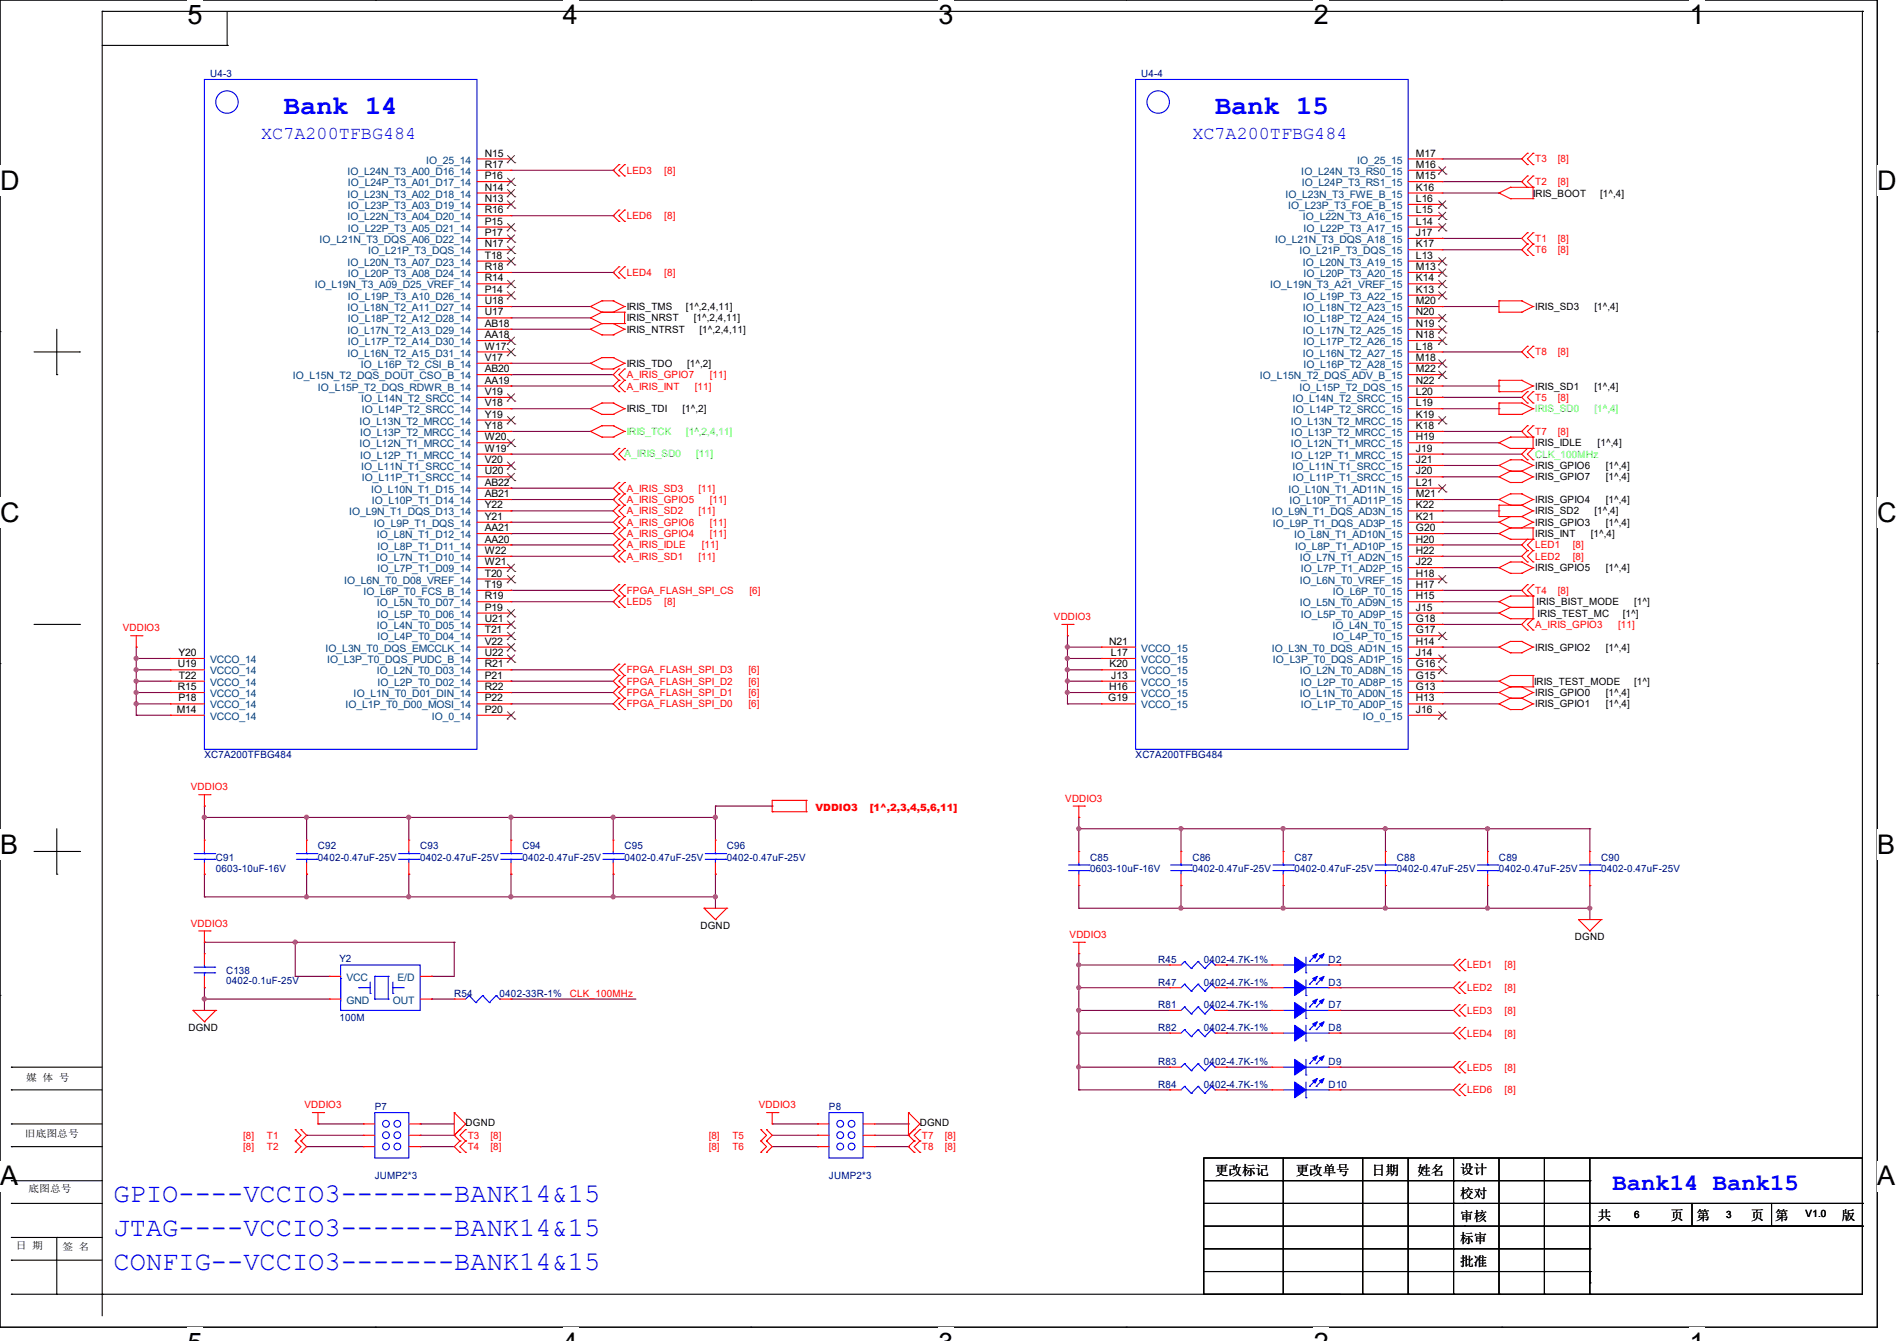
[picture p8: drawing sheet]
<svg xmlns="http://www.w3.org/2000/svg" width="297mm" height="210mm" viewBox="0 0 297 210" stroke-linecap="round" stroke-linejoin="round" font-family="sans-serif">
<defs><g id="words">
<g font-size="4.2">
<text x="29.4" y="3.8">5</text>
<text x="88.1" y="3.8">4</text>
<text x="146.9" y="3.8">3</text>
<text x="205.7" y="3.8">2</text>
<text x="264.5" y="3.8">1</text>
<text x="0" y="29.8">D</text>
<text x="293.9" y="29.8">D</text>
<text x="0" y="81.7">C</text>
<text x="293.9" y="81.7">C</text>
<text x="0" y="133.7">B</text>
<text x="293.9" y="133.7">B</text>
<text x="0" y="185.6">A</text>
<text x="293.9" y="185.6">A</text>
</g>
<g font-size="4.2" fill="#00f">
<text x="44.4" y="17.8">Bank 14</text>
<text x="190.2" y="17.8">Bank 15</text>
<text x="17.8" y="188.3">GPIO----VCCIO3-------BANK14&amp;15</text>
<text x="17.8" y="193.6">JTAG----VCCIO3-------BANK14&amp;15</text>
<text x="17.8" y="199">CONFIG--VCCIO3-------BANK14&amp;15</text>
</g>
<text font-size="3.7" fill="#00f" x="252.5" y="186.3">Bank14 Bank15</text>
<g font-size="2.8" fill="#00f">
<text x="40.9" y="21.8">XC7A200TFBG484</text>
<text x="186.7" y="21.8">XC7A200TFBG484</text>
</g>
<g font-size="2.1">
<text x="190.2" y="184.1">更改标记</text>
<text x="202.9" y="184.1">更改单号</text>
<text x="214.8" y="184.1">日期</text>
<text x="221.9" y="184.1">姓名</text>
<text x="228.6" y="183.9">设计</text>
<text x="228.6" y="187.6">校对</text>
<text x="228.6" y="191.2">审核</text>
<text x="250.1" y="191">共</text>
<text x="261.5" y="191">页</text>
<text x="265.6" y="191">第</text>
<text x="274.2" y="191">页</text>
<text x="277.9" y="191">第</text>
<text x="288.4" y="191">版</text>
<text x="228.6" y="194.7">标审</text>
<text x="228.6" y="198.3">批准</text>
</g>
<g font-size="1.6" fill="#000080">
<text x="32.9" y="12.1">U4-3</text>
<text x="178.7" y="12.1">U4-4</text>
<text x="32" y="118.8">XC7A200TFBG484</text>
<text x="177.8" y="118.8">XC7A200TFBG484</text>
<text x="33.8" y="134.8">C91</text>
<text x="33.8" y="136.6">0603-10uF-16V</text>
<text x="49.8" y="133">C92</text>
<text x="49.8" y="134.8">0402-0.47uF-25V</text>
<text x="65.8" y="133">C93</text>
<text x="65.8" y="134.8">0402-0.47uF-25V</text>
<text x="81.8" y="133">C94</text>
<text x="81.8" y="134.8">0402-0.47uF-25V</text>
<text x="97.8" y="133">C95</text>
<text x="97.8" y="134.8">0402-0.47uF-25V</text>
<text x="113.8" y="133">C96</text>
<text x="113.8" y="134.8">0402-0.47uF-25V</text>
<text x="170.7" y="134.8">C85</text>
<text x="170.7" y="136.6">0603-10uF-16V</text>
<text x="186.7" y="134.8">C86</text>
<text x="186.7" y="136.6">0402-0.47uF-25V</text>
<text x="202.7" y="134.8">C87</text>
<text x="202.7" y="136.6">0402-0.47uF-25V</text>
<text x="218.7" y="134.8">C88</text>
<text x="218.7" y="136.6">0402-0.47uF-25V</text>
<text x="234.7" y="134.8">C89</text>
<text x="234.7" y="136.6">0402-0.47uF-25V</text>
<text x="250.7" y="134.8">C90</text>
<text x="250.7" y="136.6">0402-0.47uF-25V</text>
<text x="35.4" y="152.6">C138</text>
<text x="35.4" y="154.2">0402-0.1uF-25V</text>
<text x="53.2" y="150.6">Y2</text>
<text x="181.4" y="154.3">R47</text>
<text x="181.4" y="150.8">R45</text>
<text x="188.5" y="154.3">0402-4.7K-1%</text>
<text x="188.5" y="150.8">0402-4.7K-1%</text>
<text x="208" y="150.8">D2</text>
<text x="208" y="154.3">D3</text>
<text x="53.2" y="159.8">100M</text>
<text x="71.1" y="156.1">R54</text>
<text x="78.2" y="156.1">0402-33R-1%</text>
<text x="181.4" y="161.5">R82</text>
<text x="181.4" y="157.9">R81</text>
<text x="188.5" y="161.5">0402-4.7K-1%</text>
<text x="188.5" y="157.9">0402-4.7K-1%</text>
<text x="208" y="161.5">D8</text>
<text x="208" y="157.9">D7</text>
<text x="181.4" y="166.8">R83</text>
<text x="188.5" y="166.8">0402-4.7K-1%</text>
<text x="208" y="166.8">D9</text>
<text x="58.7" y="173.9">P7</text>
<text x="129.8" y="173.9">P8</text>
<text x="181.4" y="170.3">R84</text>
<text x="188.5" y="170.3">0402-4.7K-1%</text>
<text x="208" y="170.3">D10</text>
<text x="58.7" y="184.6">JUMP2*3</text>
<text x="129.8" y="184.6">JUMP2*3</text>
</g>
<g font-size="1.6" fill="#004080">
<text x="54.4" y="27.4">IO_L24N_T3_A00_D16_14</text>
<text x="54.5" y="29.2">IO_L24P_T3_A01_D17_14</text>
<text x="66.7" y="25.6">IO_25_14</text>
<text x="203.7" y="27.4">IO_L24N_T3_RS0_15</text>
<text x="203.8" y="29.2">IO_L24P_T3_RS1_15</text>
<text x="212.5" y="25.6">IO_25_15</text>
<text x="54.4" y="34.5">IO_L22N_T3_A04_D20_14</text>
<text x="54.4" y="30.9">IO_L23N_T3_A02_D18_14</text>
<text x="54.5" y="32.7">IO_L23P_T3_A03_D19_14</text>
<text x="201.2" y="30.9">IO_L23N_T3_FWE_B_15</text>
<text x="201.7" y="32.7">IO_L23P_T3_FOE_B_15</text>
<text x="204" y="34.5">IO_L22N_T3_A16_15</text>
<text x="50" y="38.1">IO_L21N_T3_DQS_A06_D22_14</text>
<text x="54.4" y="41.6">IO_L20N_T3_A07_D23_14</text>
<text x="54.5" y="36.3">IO_L22P_T3_A05_D21_14</text>
<text x="57.7" y="39.8">IO_L21P_T3_DQS_14</text>
<text x="199.6" y="38.1">IO_L21N_T3_DQS_A18_15</text>
<text x="203.5" y="39.8">IO_L21P_T3_DQS_15</text>
<text x="204" y="41.6">IO_L20N_T3_A19_15</text>
<text x="204.1" y="36.3">IO_L22P_T3_A17_15</text>
<text x="49.3" y="45.2">IO_L19N_T3_A09_D25_VREF_14</text>
<text x="54.5" y="46.9">IO_L19P_T3_A10_D26_14</text>
<text x="54.5" y="43.4">IO_L20P_T3_A08_D24_14</text>
<text x="198.9" y="45.2">IO_L19N_T3_A21_VREF_15</text>
<text x="204.1" y="46.9">IO_L19P_T3_A22_15</text>
<text x="204.1" y="43.4">IO_L20P_T3_A20_15</text>
<text x="54.4" y="52.3">IO_L17N_T2_A13_D29_14</text>
<text x="54.4" y="48.7">IO_L18N_T2_A11_D27_14</text>
<text x="54.5" y="50.5">IO_L18P_T2_A12_D28_14</text>
<text x="204" y="52.3">IO_L17N_T2_A25_15</text>
<text x="204" y="48.7">IO_L18N_T2_A23_15</text>
<text x="204.1" y="50.5">IO_L18P_T2_A24_15</text>
<text x="45.8" y="59.4">IO_L15N_T2_DQS_DOUT_CSO_B_14</text>
<text x="54.4" y="55.8">IO_L16N_T2_A15_D31_14</text>
<text x="54.5" y="54.1">IO_L17P_T2_A14_D30_14</text>
<text x="56.5" y="57.6">IO_L16P_T2_CSI_B_14</text>
<text x="197.3" y="59.4">IO_L15N_T2_DQS_ADV_B_15</text>
<text x="204" y="55.8">IO_L16N_T2_A27_15</text>
<text x="204.1" y="57.6">IO_L16P_T2_A28_15</text>
<text x="204.1" y="54.1">IO_L17P_T2_A26_15</text>
<text x="49.8" y="61.2">IO_L15P_T2_DQS_RDWR_B_14</text>
<text x="56.6" y="63">IO_L14N_T2_SRCC_14</text>
<text x="56.6" y="64.7">IO_L14P_T2_SRCC_14</text>
<text x="202.4" y="63">IO_L14N_T2_SRCC_15</text>
<text x="202.4" y="64.7">IO_L14P_T2_SRCC_15</text>
<text x="203.5" y="61.2">IO_L15P_T2_DQS_15</text>
<text x="56.3" y="70.1">IO_L12N_T1_MRCC_14</text>
<text x="56.3" y="66.5">IO_L13N_T2_MRCC_14</text>
<text x="56.4" y="71.8">IO_L12P_T1_MRCC_14</text>
<text x="56.4" y="68.3">IO_L13P_T2_MRCC_14</text>
<text x="202.1" y="70.1">IO_L12N_T1_MRCC_15</text>
<text x="202.1" y="66.5">IO_L13N_T2_MRCC_15</text>
<text x="202.2" y="71.8">IO_L12P_T1_MRCC_15</text>
<text x="202.2" y="68.3">IO_L13P_T2_MRCC_15</text>
<text x="56.6" y="73.6">IO_L11N_T1_SRCC_14</text>
<text x="56.6" y="75.4">IO_L11P_T1_SRCC_14</text>
<text x="58.1" y="77.2">IO_L10N_T1_D15_14</text>
<text x="201.7" y="77.2">IO_L10N_T1_AD11N_15</text>
<text x="202.4" y="73.6">IO_L11N_T1_SRCC_15</text>
<text x="202.4" y="75.4">IO_L11P_T1_SRCC_15</text>
<text x="54.7" y="80.7">IO_L9N_T1_DQS_D13_14</text>
<text x="58.2" y="79">IO_L10P_T1_D14_14</text>
<text x="58.5" y="82.5">IO_L9P_T1_DQS_14</text>
<text x="199.1" y="80.7">IO_L9N_T1_DQS_AD3N_15</text>
<text x="199.3" y="82.5">IO_L9P_T1_DQS_AD3P_15</text>
<text x="201.9" y="79">IO_L10P_T1_AD11P_15</text>
<text x="59" y="87.8">IO_L7N_T1_D10_14</text>
<text x="59" y="84.3">IO_L8N_T1_D12_14</text>
<text x="59.1" y="89.6">IO_L7P_T1_D09_14</text>
<text x="59.1" y="86.1">IO_L8P_T1_D11_14</text>
<text x="202.6" y="84.3">IO_L8N_T1_AD10N_15</text>
<text x="202.8" y="86.1">IO_L8P_T1_AD10P_15</text>
<text x="203.5" y="87.8">IO_L7N_T1_AD2N_15</text>
<text x="203.7" y="89.6">IO_L7P_T1_AD2P_15</text>
<text x="53.9" y="91.4">IO_L6N_T0_D08_VREF_14</text>
<text x="56.9" y="93.2">IO_L6P_T0_FCS_B_14</text>
<text x="59" y="95">IO_L5N_T0_D07_14</text>
<text x="203.5" y="95">IO_L5N_T0_AD9N_15</text>
<text x="203.5" y="91.4">IO_L6N_T0_VREF_15</text>
<text x="208.7" y="93.2">IO_L6P_T0_15</text>
<text x="59" y="98.5">IO_L4N_T0_D05_14</text>
<text x="59.1" y="100.3">IO_L4P_T0_D04_14</text>
<text x="59.1" y="96.7">IO_L5P_T0_D06_14</text>
<text x="203.7" y="96.7">IO_L5P_T0_AD9P_15</text>
<text x="208.6" y="98.5">IO_L4N_T0_15</text>
<text x="208.7" y="100.3">IO_L4P_T0_15</text>
<text x="32.9" y="103.8">VCCO_14</text>
<text x="32.9" y="105.6">VCCO_14</text>
<text x="32.9" y="107.4">VCCO_14</text>
<text x="51" y="102.1">IO_L3N_T0_DQS_EMCCLK_14</text>
<text x="51.2" y="103.8">IO_L3P_T0_DQS_PUDC_B_14</text>
<text x="59" y="105.6">IO_L2N_T0_D03_14</text>
<text x="59.1" y="107.4">IO_L2P_T0_D02_14</text>
<text x="178.7" y="102.1">VCCO_15</text>
<text x="178.7" y="103.8">VCCO_15</text>
<text x="178.7" y="105.6">VCCO_15</text>
<text x="178.7" y="107.4">VCCO_15</text>
<text x="199.1" y="102.1">IO_L3N_T0_DQS_AD1N_15</text>
<text x="199.3" y="103.8">IO_L3P_T0_DQS_AD1P_15</text>
<text x="203.5" y="105.6">IO_L2N_T0_AD8N_15</text>
<text x="203.7" y="107.4">IO_L2P_T0_AD8P_15</text>
<text x="32.9" y="109.2">VCCO_14</text>
<text x="32.9" y="111">VCCO_14</text>
<text x="32.9" y="112.7">VCCO_14</text>
<text x="54.1" y="111">IO_L1P_T0_D00_MOSI_14</text>
<text x="55.4" y="109.2">IO_L1N_T0_D01_DIN_14</text>
<text x="67.6" y="112.7">IO_0_14</text>
<text x="178.7" y="109.2">VCCO_15</text>
<text x="178.7" y="111">VCCO_15</text>
<text x="203.5" y="109.2">IO_L1N_T0_AD0N_15</text>
<text x="203.7" y="111">IO_L1P_T0_AD0P_15</text>
<text x="213.4" y="112.7">IO_0_15</text>
<text x="54.2" y="153.6">VCC</text>
<text x="62.2" y="153.6">E/D</text>
<text x="54.2" y="157.2">GND</text>
<text x="61.5" y="157.2">OUT</text>
</g>
<g font-size="1.6">
<text x="75.9" y="29.8">N14</text>
<text x="75.9" y="28.1">P16</text>
<text x="75.9" y="26.3">R17</text>
<text x="75.9" y="24.5">N15</text>
<text x="221.7" y="29.8">K16</text>
<text x="221.7" y="28.1">M15</text>
<text x="221.7" y="26.3">M16</text>
<text x="221.7" y="24.5">M17</text>
<text x="75.9" y="35.2">P15</text>
<text x="75.9" y="33.4">R16</text>
<text x="75.9" y="31.6">N13</text>
<text x="221.7" y="35.2">L14</text>
<text x="221.7" y="33.4">L15</text>
<text x="221.7" y="31.6">L16</text>
<text x="240" y="30.8">IRIS_BOOT</text>
<text x="250.5" y="30.8">[1^,4]</text>
<text x="75.9" y="40.5">T18</text>
<text x="75.9" y="38.7">N17</text>
<text x="75.9" y="37">P17</text>
<text x="221.7" y="40.5">L13</text>
<text x="221.7" y="38.7">K17</text>
<text x="221.7" y="37">J17</text>
<text x="75.9" y="47.6">U18</text>
<text x="75.9" y="45.8">P14</text>
<text x="75.9" y="44.1">R14</text>
<text x="75.9" y="42.3">R18</text>
<text x="221.7" y="47.6">M20</text>
<text x="221.7" y="45.8">K13</text>
<text x="221.7" y="44.1">K14</text>
<text x="221.7" y="42.3">M13</text>
<text x="75.9" y="53">AA18</text>
<text x="75.9" y="51.2">AB18</text>
<text x="75.9" y="49.4">U17</text>
<text x="98.1" y="48.6">IRIS_TMS</text>
<text x="98.1" y="52.1">IRIS_NTRST</text>
<text x="98.1" y="50.3">IRIS_NRST</text>
<text x="107.4" y="48.6">[1^,2,4,11]</text>
<text x="108.6" y="50.3">[1^,2,4,11]</text>
<text x="109.5" y="52.1">[1^,2,4,11]</text>
<text x="221.7" y="53">N18</text>
<text x="221.7" y="51.2">N19</text>
<text x="221.7" y="49.4">N20</text>
<text x="240.4" y="48.6">IRIS_SD3</text>
<text x="249.6" y="48.6">[1^,4]</text>
<text x="75.9" y="58.3">AB20</text>
<text x="75.9" y="56.5">V17</text>
<text x="75.9" y="54.7">W17</text>
<text x="98.1" y="57.4">IRIS_TDO</text>
<text x="107.6" y="57.4">[1^,2]</text>
<text x="221.7" y="58.3">M22</text>
<text x="221.7" y="56.5">M18</text>
<text x="221.7" y="54.7">L18</text>
<text x="75.9" y="65.4">Y19</text>
<text x="75.9" y="63.6">V18</text>
<text x="75.9" y="61.8">V19</text>
<text x="75.9" y="60.1">AA19</text>
<text x="98.1" y="64.6">IRIS_TDI</text>
<text x="106.8" y="64.6">[1^,2]</text>
<text x="221.7" y="65.4">K19</text>
<text x="221.7" y="63.6">L19</text>
<text x="221.7" y="61.8">L20</text>
<text x="221.7" y="60.1">N22</text>
<text x="240.4" y="61">IRIS_SD1</text>
<text x="249.6" y="61">[1^,4]</text>
<text x="75.9" y="70.7">W19</text>
<text x="75.9" y="69">W20</text>
<text x="75.9" y="67.2">Y18</text>
<text x="221.7" y="70.7">J19</text>
<text x="221.7" y="69">H19</text>
<text x="221.7" y="67.2">K18</text>
<text x="240.4" y="69.9">IRIS_IDLE</text>
<text x="250.1" y="69.9">[1^,4]</text>
<text x="75.9" y="77.9">AB21</text>
<text x="75.9" y="76.1">AB22</text>
<text x="75.9" y="74.3">U20</text>
<text x="75.9" y="72.5">V20</text>
<text x="221.7" y="77.9">M21</text>
<text x="221.7" y="76.1">L21</text>
<text x="221.7" y="74.3">J20</text>
<text x="221.7" y="72.5">J21</text>
<text x="240.4" y="75.2">IRIS_GPIO7</text>
<text x="240.4" y="73.4">IRIS_GPIO6</text>
<text x="251.4" y="75.2">[1^,4]</text>
<text x="251.4" y="73.4">[1^,4]</text>
<text x="75.9" y="83.2">AA21</text>
<text x="75.9" y="81.4">Y21</text>
<text x="75.9" y="79.6">Y22</text>
<text x="221.7" y="83.2">G20</text>
<text x="221.7" y="81.4">K21</text>
<text x="221.7" y="79.6">K22</text>
<text x="240.4" y="80.6">IRIS_SD2</text>
<text x="240.4" y="78.8">IRIS_GPIO4</text>
<text x="240.4" y="82.3">IRIS_GPIO3</text>
<text x="249.6" y="80.6">[1^,4]</text>
<text x="251.4" y="78.8">[1^,4]</text>
<text x="251.4" y="82.3">[1^,4]</text>
<text x="75.9" y="88.5">W21</text>
<text x="75.9" y="86.7">W22</text>
<text x="75.9" y="85">AA20</text>
<text x="221.7" y="88.5">J22</text>
<text x="221.7" y="86.7">H22</text>
<text x="221.7" y="85">H20</text>
<text x="240.4" y="89.4">IRIS_GPIO5</text>
<text x="240.4" y="84.1">IRIS_INT</text>
<text x="249.1" y="84.1">[1^,4]</text>
<text x="251.4" y="89.4">[1^,4]</text>
<text x="75.9" y="95.6">P19</text>
<text x="75.9" y="93.9">R19</text>
<text x="75.9" y="92.1">T19</text>
<text x="75.9" y="90.3">T20</text>
<text x="221.7" y="95.6">J15</text>
<text x="221.7" y="93.9">H15</text>
<text x="221.7" y="92.1">H17</text>
<text x="221.7" y="90.3">H18</text>
<text x="240.6" y="94.8">IRIS_BIST_MODE</text>
<text x="255.9" y="94.8">[1^]</text>
<text x="75.9" y="101">V22</text>
<text x="75.9" y="99.2">T21</text>
<text x="75.9" y="97.4">U21</text>
<text x="173.6" y="101">N21</text>
<text x="221.7" y="101">H14</text>
<text x="221.7" y="99.2">G17</text>
<text x="221.7" y="97.4">G18</text>
<text x="240.4" y="101.9">IRIS_GPIO2</text>
<text x="240.7" y="96.6">IRIS_TEST_MC</text>
<text x="251.4" y="101.9">[1^,4]</text>
<text x="254.1" y="96.6">[1^]</text>
<text x="27.9" y="104.5">U19</text>
<text x="27.9" y="102.7">Y20</text>
<text x="28" y="106.3">T22</text>
<text x="75.9" y="106.3">P21</text>
<text x="75.9" y="104.5">R21</text>
<text x="75.9" y="102.7">U22</text>
<text x="173.7" y="104.5">K20</text>
<text x="173.9" y="102.7">L17</text>
<text x="174" y="106.3">J13</text>
<text x="221.7" y="106.3">G15</text>
<text x="221.7" y="104.5">G16</text>
<text x="221.7" y="102.7">J14</text>
<text x="240.2" y="107.2">IRIS_TEST_MODE</text>
<text x="255.9" y="107.2">[1^]</text>
<text x="27.7" y="111.6">M14</text>
<text x="27.9" y="108.1">R15</text>
<text x="27.9" y="109.9">P18</text>
<text x="75.9" y="111.6">P20</text>
<text x="75.9" y="109.9">P22</text>
<text x="75.9" y="108.1">R22</text>
<text x="173.5" y="109.9">G19</text>
<text x="173.6" y="108.1">H16</text>
<text x="221.7" y="111.6">J16</text>
<text x="221.7" y="109.9">H13</text>
<text x="221.7" y="108.1">G13</text>
<text x="240.4" y="109">IRIS_GPIO0</text>
<text x="240.4" y="110.8">IRIS_GPIO1</text>
<text x="251.4" y="109">[1^,4]</text>
<text x="251.4" y="110.8">[1^,4]</text>
<text x="109.7" y="145.5">DGND</text>
<text x="246.6" y="147.2">DGND</text>
<text x="29.5" y="161.5">DGND</text>
<text x="4.1" y="169.2">媒 体 号</text>
<text x="3.9" y="178.1">旧底图总号</text>
<text x="72.9" y="176.4">DGND</text>
<text x="144" y="176.4">DGND</text>
<text x="4.4" y="186.7">底图总号</text>
<text x="255.9" y="190.8">6</text>
<text x="270.3" y="190.8">3</text>
<text x="282.7" y="190.6">V1.0</text>
<text x="2.5" y="195.6">日 期</text>
<text x="9.8" y="195.7">签 名</text>
</g>
<g font-size="1.6" fill="#f00">
<text x="98.1" y="27.2">LED3</text>
<text x="104" y="27.2">[8]</text>
<text x="240.4" y="29">T2</text>
<text x="240.4" y="25.4">T3</text>
<text x="243.9" y="29">[8]</text>
<text x="243.9" y="25.4">[8]</text>
<text x="98.1" y="34.3">LED6</text>
<text x="104" y="34.3">[8]</text>
<text x="240.4" y="37.9">T1</text>
<text x="240.4" y="39.7">T6</text>
<text x="243.9" y="37.9">[8]</text>
<text x="243.9" y="39.7">[8]</text>
<text x="98.1" y="43.2">LED4</text>
<text x="104" y="43.2">[8]</text>
<text x="98.1" y="59.2">A_IRIS_GPIO7</text>
<text x="111.1" y="59.2">[11]</text>
<text x="240.4" y="55.7">T8</text>
<text x="243.9" y="55.7">[8]</text>
<text x="98.1" y="61">A_IRIS_INT</text>
<text x="108.8" y="61">[11]</text>
<text x="240.4" y="62.8">T5</text>
<text x="243.9" y="62.8">[8]</text>
<text x="240.4" y="68.1">T7</text>
<text x="243.9" y="68.1">[8]</text>
<text x="98.1" y="77">A_IRIS_SD3</text>
<text x="109.3" y="77">[11]</text>
<text x="98.1" y="82.3">A_IRIS_GPIO6</text>
<text x="98.1" y="78.8">A_IRIS_GPIO5</text>
<text x="98.1" y="80.6">A_IRIS_SD2</text>
<text x="109.3" y="80.6">[11]</text>
<text x="111.1" y="82.3">[11]</text>
<text x="111.1" y="78.8">[11]</text>
<text x="98.1" y="84.1">A_IRIS_GPIO4</text>
<text x="98.1" y="85.9">A_IRIS_IDLE</text>
<text x="98.1" y="87.7">A_IRIS_SD1</text>
<text x="109.3" y="87.7">[11]</text>
<text x="109.9" y="85.9">[11]</text>
<text x="111.1" y="84.1">[11]</text>
<text x="240.4" y="85.9">LED1</text>
<text x="240.4" y="87.7">LED2</text>
<text x="246.2" y="85.9">[8]</text>
<text x="246.2" y="87.7">[8]</text>
<text x="98.1" y="93">FPGA_FLASH_SPI_CS</text>
<text x="98.1" y="94.8">LED5</text>
<text x="104" y="94.8">[8]</text>
<text x="117.3" y="93">[6]</text>
<text x="240.4" y="93">T4</text>
<text x="243.9" y="93">[8]</text>
<text x="19.2" y="98.9">VDDIO3</text>
<text x="165" y="97.1">VDDIO3</text>
<text x="240.4" y="98.3">A_IRIS_GPIO3</text>
<text x="253.4" y="98.3">[11]</text>
<text x="98.1" y="105.4">FPGA_FLASH_SPI_D3</text>
<text x="98.1" y="107.2">FPGA_FLASH_SPI_D2</text>
<text x="117.2" y="105.4">[6]</text>
<text x="117.2" y="107.2">[6]</text>
<text x="98.1" y="109">FPGA_FLASH_SPI_D1</text>
<text x="98.1" y="110.8">FPGA_FLASH_SPI_D0</text>
<text x="117.2" y="109">[6]</text>
<text x="117.2" y="110.8">[6]</text>
<text x="29.9" y="123.8">VDDIO3</text>
<text x="166.8" y="125.6">VDDIO3</text>
<text x="127.7" y="127.1">VDDIO3</text>
<text x="136.2" y="127.1">[1^,2,3,4,5,6,11]</text>
<text x="29.9" y="145.1">VDDIO3</text>
<text x="167.5" y="146.9">VDDIO3</text>
<text x="229.7" y="151.7">LED1</text>
<text x="229.7" y="155.2">LED2</text>
<text x="235.6" y="151.7">[8]</text>
<text x="235.6" y="155.2">[8]</text>
<text x="89.2" y="156.1">CLK_100MHz</text>
<text x="229.7" y="158.8">LED3</text>
<text x="235.6" y="158.8">[8]</text>
<text x="229.7" y="162.3">LED4</text>
<text x="229.7" y="167.7">LED5</text>
<text x="235.6" y="162.3">[8]</text>
<text x="235.6" y="167.7">[8]</text>
<text x="47.7" y="173.6">VDDIO3</text>
<text x="118.8" y="173.6">VDDIO3</text>
<text x="229.7" y="171.2">LED6</text>
<text x="235.6" y="171.2">[8]</text>
<text x="38.1" y="178.3">[8]</text>
<text x="41.8" y="178.3">T1</text>
<text x="73.2" y="178.3">T3</text>
<text x="76.8" y="178.3">[8]</text>
<text x="111" y="178.3">[8]</text>
<text x="114.7" y="178.3">T5</text>
<text x="144.4" y="178.3">T7</text>
<text x="147.9" y="178.3">[8]</text>
<text x="38.1" y="180.1">[8]</text>
<text x="41.8" y="180.1">T2</text>
<text x="73.2" y="180.1">T4</text>
<text x="76.8" y="180.1">[8]</text>
<text x="111" y="180.1">[8]</text>
<text x="114.7" y="180.1">T6</text>
<text x="144.4" y="180.1">T8</text>
<text x="147.9" y="180.1">[8]</text>
</g>
<g font-size="1.6" fill="#0f0">
<text x="240.4" y="64.6">IRIS_SD0</text>
<text x="249.6" y="64.6">[1^,4]</text>
<text x="97.8" y="71.5">A_IRIS_SD0</text>
<text x="98.1" y="68.1">IRIS_TCK</text>
<text x="107.4" y="68.1">[1^,2,4,11]</text>
<text x="109" y="71.5">[11]</text>
<text x="240.4" y="71.7">CLK_100MHz</text>
</g>
</g></defs>
<path d="M0 0h293.9v207.9h-293.9z" fill="none" stroke="#000" stroke-width=".17"/>
<g fill="#fff">
<path d="M29.4 0h2.3v4.7h-2.3z"/>
<path d="M29.4 207.9h2.3v2.1h-2.3z"/>
</g>
<path d="M58.8 0h.1M58.8 207.9h.1" fill="none" stroke="#000" stroke-width=".17"/>
<g fill="#fff">
<path d="M88.1 0h2.4v4.7h-2.4z"/>
<path d="M88.1 207.9h2.4v2.1h-2.4z"/>
</g>
<path d="M117.6 0h.1M117.6 207.9h.1" fill="none" stroke="#000" stroke-width=".17"/>
<g fill="#fff">
<path d="M146.9 0h2.4v4.7h-2.4z"/>
<path d="M146.9 207.9h2.4v2.1h-2.4z"/>
</g>
<path d="M176.3 0h.1M176.3 207.9h.1" fill="none" stroke="#000" stroke-width=".17"/>
<g fill="#fff">
<path d="M205.7 0h2.4v4.7h-2.4z"/>
<path d="M205.7 207.9h2.4v2.1h-2.4z"/>
</g>
<path d="M235.1 0h.1M235.1 207.9h.1" fill="none" stroke="#000" stroke-width=".17"/>
<g fill="#fff">
<path d="M264.5 0h2.4v4.7h-2.4z"/>
<path d="M264.5 207.9h2.4v2.1h-2.4z"/>
<path d="M0 26h3v4.7h-3z"/>
<path d="M293.9 26h3.1v4.7h-3.1z"/>
<path d="M0 77.9h3v4.7h-3z"/>
<path d="M293.9 77.9h3.1v4.7h-3.1z"/>
</g>
<path d="M0 51.9h.1M293.9 51.9h.1" fill="none" stroke="#000" stroke-width=".17"/>
<g fill="#fff">
<path d="M0 129.9h2.8v4.7h-2.8z"/>
<path d="M293.9 129.9h2.9v4.7h-2.9z"/>
</g>
<path d="M0 103.9h.1M293.9 103.9h.1" fill="none" stroke="#000" stroke-width=".17"/>
<g fill="#fff">
<path d="M0 181.8h2.8v4.8h-2.8z"/>
<path d="M293.8 181.8h3v4.8h-3z"/>
</g>
<g fill="none" stroke="#000" stroke-width=".17">
<path d="M16 1.8h.1M16 7.1h19.6M16 1.8v204.3M16 1.8h275.6M35.6 7.1h.1M35.6 1.8v5.3M291.6 1.8h.1M291.6 1.8v179.6M5.3 55.1h7.1M8.9 58.7h.1M8.9 51.6v7.1M12.4 55.1h.1"/>
<path d="M5.3 97.8h7.1M12.4 97.8h.1M5.3 133.3h7.1M8.9 136.9h.1M8.9 129.8v7.1M12.4 133.3h.1M0 155.9h.1M293.9 155.9h.1M1.8 167.1h.1M1.8 170.7h.1M1.8 176h.1M1.8 179.6h.1"/>
<path d="M1.8 167.1h14.2M1.8 170.7h14.2M1.8 176h14.2M1.8 179.6h14.2M1.8 184.9h.1M1.8 188.5h.1M1.8 193.8h.1M1.8 197.4h.1M1.8 184.9h14.2M1.8 188.5h14.2M1.8 193.8h14.2M1.8 197.4h14.2"/>
<path d="M8.9 193.8h.1M8.9 193.8v8.9M188.5 181.4h103.1v21.3h-103.1zM188.5 184.9h60.4M188.5 188.5h103.1M188.5 192h103.1M188.5 195.6h60.4M188.5 199.1h60.4M200.9 199.1h.1M200.9 181.4v21.3M213.4 199.1h.1M213.4 181.4v21.3"/>
<path d="M220.5 199.1h.1M220.5 181.4v21.3M227.6 199.1h.1M227.6 184.9h.1M227.6 188.5h.1M227.6 192h.1M227.6 195.6h.1M227.6 181.4v21.3M234.7 199.1h.1M234.7 181.4v21.3M241.8 199.1h.1M241.8 181.4v21.3"/>
<path d="M248.9 184.9h.1M248.9 199.1h.1M248.9 188.5h.1M248.9 192h.1M248.9 195.6h.1M248.9 181.4v21.3M264.9 192h.1M264.9 188.5v3.5M277.4 192h.1M277.4 188.5v3.5M291.6 188.5h.1M291.6 192h.1"/>
<path d="M1.8 202.7h.1M1.8 202.7h208M8.9 202.7h.1M16 202.7h.1M200.9 202.7h.1M213.4 202.7h.1M220.5 202.7h.1M227.6 202.7h.1M234.7 202.7h.1M241.8 202.7h.1M248.9 200.9h.1M248.9 202.7h.1"/>
</g>
<g fill="none" stroke="#800040" stroke-width=".17">
<path d="M80 33.8h16M80 26.7h16M96 33.8h.1M96 26.7h.1M225.8 37.3h.1M225.8 28.4h12.5M225.8 37.3h12.5M225.8 39.1h12.5M225.8 30.2h8.9M225.8 24.9h12.5M234.7 30.2h.1M238.3 28.4h.1"/>
<path d="M238.3 39.1h.1M238.3 24.9h.1M80 48h.1M80 58.7h.1M80 48h12.5M80 58.7h16M80 56.9h12.5M80 51.6h12.5M80 49.8h12.5M80 42.7h16M92.5 56.9h.1M92.5 51.6h.1"/>
<path d="M92.5 49.8h.1M96 42.7h.1M225.8 48h.1M225.8 48h8.9M225.8 55.1h12.5M238.3 55.1h.1M80 64h.1M80 60.5h.1M80 76.5h.1M80 71.1h.1M80 64h12.5M80 71.1h16"/>
<path d="M80 60.5h16M80 76.5h16M80 67.6h12.5M80 78.2h16M92.5 67.6h.1M96 78.2h.1M225.8 71.1h.1M225.8 74.7h.1M225.8 62.2h.1M225.8 64h8.9M225.8 71.1h12.5M225.8 69.3h8.9"/>
<path d="M225.8 60.5h8.9M225.8 67.6h12.5M225.8 74.7h8.9M225.8 78.2h8.9M225.8 72.9h8.9M225.8 62.2h12.5M234.7 69.3h.1M234.7 78.2h.1M234.7 72.9h.1M234.7 64h.1M234.7 60.5h.1M238.3 67.6h.1"/>
<path d="M80 92.5h.1M80 83.6h.1M80 85.3h.1M80 81.8h.1M80 80h.1M80 92.5h16M80 87.1h16M80 83.6h16M80 85.3h16M80 81.8h16M80 80h16M80 94.2h16"/>
<path d="M96 87.1h.1M96 94.2h.1M167.1 99.6h.1M167.1 99.6v10.6M225.8 87.1h.1M225.8 81.8h.1M225.8 97.8h.1M225.8 92.5h12.5M225.8 87.1h12.5M225.8 83.6h8.9M225.8 85.3h12.5M225.8 81.8h8.9"/>
<path d="M225.8 97.8h12.5M225.8 80h8.9M225.8 94.2h8.9M225.8 96h8.9M225.8 88.9h8.9M234.7 80h.1M234.7 94.2h.1M234.7 96h.1M234.7 88.9h.1M234.7 83.6h.1M238.3 85.3h.1M238.3 92.5h.1"/>
<path d="M21.3 103.1h.1M21.3 104.9h.1M21.3 106.7h.1M21.3 108.5h.1M21.3 110.2h.1M21.3 112h.1M21.3 101.3h.1M21.3 103.1h5.4M21.3 104.9h5.4M21.3 106.7h5.4M21.3 108.5h5.4M21.3 110.2h5.4"/>
<path d="M21.3 112h5.4M21.3 101.3v10.7M80 110.2h.1M80 108.5h.1M80 106.7h.1M80 104.9h.1M80 104.9h16M80 106.7h16M80 108.5h16M80 110.2h16M167.1 101.3h.1M167.1 103.1h.1"/>
<path d="M167.1 104.9h.1M167.1 106.7h.1M167.1 108.5h.1M167.1 110.2h.1M167.1 103.1h5.4M167.1 104.9h5.4M167.1 106.7h5.4M167.1 108.5h5.4M167.1 110.2h5.4M167.1 101.3h5.4M225.8 101.3h.1M225.8 106.7h.1"/>
<path d="M225.8 108.5h.1M225.8 106.7h8.9M225.8 108.5h8.9M225.8 110.2h8.9M225.8 101.3h8.9M234.7 110.2h.1M32 126.2h.1M32 136.9h.1M32 128h.1M32 126.2v5.4M32 136.9v3.6M32 128h80"/>
<path d="M48 128h.1M48 136.9h.1M48 128v3.6M48 136.9v3.6M64 128h.1M64 136.9h.1M64 128v3.6M64 136.9v3.6M80 128h.1M80 136.9h.1M80 128v3.6M80 136.9v3.6"/>
<path d="M96 128h.1M96 136.9h.1M96 128v3.6M96 136.9v3.6M112 128h.1M112 136.9h.1M112 126.2h.1M112 126.2v5.4M112 136.9v5.3M112 126.2h8.9M120.9 126.2h.1M168.9 128h.1"/>
<path d="M168.9 138.7h.1M168.9 129.8h.1M168.9 128v5.3M168.9 138.7v3.5M168.9 129.8h80M184.9 129.8h.1M184.9 138.7h.1M184.9 129.8v3.5M184.9 138.7v3.5M200.9 129.8h.1M200.9 138.7h.1M200.9 129.8v3.5"/>
<path d="M200.9 138.7v3.5M216.9 129.8h.1M216.9 138.7h.1M216.9 129.8v3.5M216.9 138.7v3.5M232.9 129.8h.1M232.9 138.7h.1M232.9 129.8v3.5M232.9 138.7v3.5M248.9 129.8h.1M248.9 138.7h.1M248.9 129.8v3.5"/>
<path d="M248.9 138.7v5.3M32 140.5h.1M32 147.6h.1M32 156.5h.1M32 154.7h.1M32 147.6v1.8M32 154.7v3.5M32 140.5h80M32 147.6h39.1M32 156.5h19.6M46.2 152.9h.1M46.2 147.6h.1"/>
<path d="M46.2 152.9h5.4M46.2 147.6v5.3M48 140.5h.1M64 140.5h.1M67.6 152.9h.1M67.6 156.5h.1M67.6 156.5h3.5M71.1 147.6h.1M71.1 147.6v5.3h-3.5M80 140.5h.1M80 156.5h.1M80 156.5h19.6"/>
<path d="M96 140.5h.1M112 140.5h.1M168.9 142.2h.1M168.9 149.4h.1M168.9 151.1h.1M168.9 154.7h.1M168.9 158.2h.1M168.9 149.4v21.3M168.9 142.2h80M168.9 151.1h14.2M168.9 154.7h14.2M168.9 158.2h14.2"/>
<path d="M184.9 142.2h.1M192 151.1h.1M192 154.7h.1M192 158.2h.1M192 151.1h7.1M192 154.7h7.1M192 158.2h7.1M200.9 142.2h.1M209.8 151.1h.1M209.8 154.7h.1M209.8 158.2h.1M209.8 151.1h17.8"/>
<path d="M209.8 154.7h17.8M209.8 158.2h17.8M216.9 142.2h.1M232.9 142.2h.1M248.9 142.2h.1M48 177.8h.1M48 179.6h.1M48 177.8h8.9M48 179.6h8.9M49.8 176h.1M49.8 176h7.1M65.8 177.8h.1"/>
<path d="M65.8 179.6h.1M65.8 176h.1M65.8 177.8h5.3M65.8 179.6h5.3M65.8 176h5.3M120.9 177.8h7.1M120.9 179.6h7.1M120.9 176h7.1M128 177.8h.1M128 179.6h.1M128 176h.1M136.9 177.8h5.3"/>
<path d="M136.9 179.6h5.3M136.9 176h5.3M142.2 177.8h.1M142.2 179.6h.1M142.2 176h.1M168.9 167.1h.1M168.9 170.7h.1M168.9 161.8h.1M168.9 161.8h14.2M168.9 167.1h14.2M168.9 170.7h14.2M183.1 170.7h.1"/>
<path d="M192 161.8h.1M192 167.1h.1M192 170.7h.1M192 161.8h7.1M192 167.1h7.1M192 170.7h7.1M209.8 161.8h.1M209.8 167.1h.1M209.8 170.7h.1M209.8 161.8h17.8M209.8 167.1h17.8M209.8 170.7h17.8"/>
</g>
<g fill="#f0f" stroke="#f0f" stroke-width=".17">
<circle cx="21.3" cy="110.2" r=".32"/>
<circle cx="21.3" cy="104.9" r=".32"/>
<circle cx="21.3" cy="103.1" r=".32"/>
<circle cx="21.3" cy="106.7" r=".32"/>
<circle cx="21.3" cy="108.4" r=".32"/>
<circle cx="167.1" cy="108.4" r=".32"/>
<circle cx="167.1" cy="101.3" r=".32"/>
<circle cx="167.1" cy="104.9" r=".32"/>
<circle cx="167.1" cy="103.1" r=".32"/>
<circle cx="167.1" cy="106.7" r=".32"/>
<circle cx="48" cy="128" r=".32"/>
<circle cx="32" cy="128" r=".32"/>
<circle cx="48" cy="140.4" r=".32"/>
<circle cx="80" cy="128" r=".32"/>
<circle cx="64" cy="128" r=".32"/>
<circle cx="80" cy="140.4" r=".32"/>
<circle cx="64" cy="140.4" r=".32"/>
<circle cx="112" cy="128" r=".32"/>
<circle cx="96" cy="128" r=".32"/>
<circle cx="112" cy="140.4" r=".32"/>
<circle cx="96" cy="140.4" r=".32"/>
<circle cx="168.9" cy="129.8" r=".32"/>
<circle cx="184.9" cy="129.8" r=".32"/>
<circle cx="184.9" cy="142.2" r=".32"/>
<circle cx="200.9" cy="129.8" r=".32"/>
<circle cx="232.9" cy="129.8" r=".32"/>
<circle cx="216.9" cy="129.8" r=".32"/>
<circle cx="200.9" cy="142.2" r=".32"/>
<circle cx="232.9" cy="142.2" r=".32"/>
<circle cx="216.9" cy="142.2" r=".32"/>
<circle cx="248.9" cy="142.2" r=".32"/>
<circle cx="168.9" cy="151.1" r=".32"/>
<circle cx="46.2" cy="147.6" r=".32"/>
<circle cx="32" cy="156.4" r=".32"/>
<circle cx="168.9" cy="154.7" r=".32"/>
<circle cx="168.9" cy="158.2" r=".32"/>
<circle cx="168.9" cy="167.1" r=".32"/>
<circle cx="168.9" cy="161.8" r=".32"/>
</g>
<g fill="none" stroke="#f00" stroke-width=".17">
<path d="M74.7 39.1h5.3M74.7 37.3h5.3M74.7 35.6h5.3M74.7 33.8h5.3M74.7 32h5.3M74.7 30.2h5.3M74.7 28.4h5.3M74.7 26.7h5.3M74.7 24.9h5.3M80 39.1h.1M80 37.3h.1M80 35.6h.1"/>
<path d="M80 33.8h.1M80 32h.1M80 30.2h.1M80 28.4h.1M80 26.7h.1M80 24.9h.1M96.9 25.8h.1M96.9 27.6h.1M96.9 32.9h.1M96.9 34.7h.1M96.9 25.8l-.9 .9 .9 .9M96.9 32.9l-.9 .9 .9 .9"/>
<path d="M97.8 27.6h.1M97.8 25.8h.1M97.8 34.7h.1M97.8 32.9h.1M97.8 25.8l-.9 .9 .9 .9M97.8 32.9l-.9 .9 .9 .9M220.5 39.1h5.3M220.5 37.3h5.3M220.5 35.6h5.3M220.5 33.8h5.3M220.5 32h5.3M220.5 30.2h5.3"/>
<path d="M220.5 28.4h5.3M220.5 26.7h5.3M220.5 24.9h5.3M225.8 39.1h.1M225.8 37.3h.1M225.8 35.6h.1M225.8 33.8h.1M225.8 32h.1M225.8 30.2h.1M225.8 28.4h.1M225.8 26.7h.1M225.8 24.9h.1"/>
<path d="M234.7 30.2h.1M234.7 30.2l1.8 .9M236.5 29.3h.1M236.5 31.1h.1M236.5 29.3h3.5M236.5 29.3l-1.8 .9M236.5 31.1h3.5M239.1 36.4h.1M239.1 38.2h.1M239.1 27.6h.1M239.1 29.3h.1M239.1 24h.1"/>
<path d="M239.1 25.8h.1M239.1 36.4l-.8 .9 .8 .9M239.1 27.6l-.8 .8 .8 .9M239.1 24l-.8 .9 .8 .9M239.1 38.2l-.8 .9 .8 .9M240 31.1h.1M240 29.3h.1M240 38.2h.1M240 36.4h.1M240 27.6h.1M240 25.8h.1M240 24h.1"/>
<path d="M240 29.3v1.8M240 36.4l-.9 .9 .9 .9M240 27.6l-.9 .8 .9 .9M240 24l-.9 .9 .9 .9M240 38.2l-.9 .9 .9 .9M74.7 58.7h5.3M74.7 56.9h5.3M74.7 55.1h5.3M74.7 53.3h5.3M74.7 51.6h5.3M74.7 49.8h5.3M74.7 48h5.3"/>
<path d="M74.7 46.2h5.3M74.7 44.4h5.3M74.7 42.7h5.3M74.7 40.9h5.3M80 58.7h.1M80 56.9h.1M80 55.1h.1M80 53.3h.1M80 51.6h.1M80 49.8h.1M80 48h.1M80 46.2h.1"/>
<path d="M80 44.4h.1M80 42.7h.1M80 40.9h.1M92.5 48h.1M92.5 56.9h.1M92.5 51.6h.1M92.5 49.8h.1M92.5 48l1.7 .9M92.5 56.9l1.7 .9M92.5 51.6l1.7 .9M92.5 49.8l1.7 .9M94.2 47.1h.1"/>
<path d="M94.2 48.9h.1M94.2 56h.1M94.2 57.8h.1M94.2 50.7h.1M94.2 52.5h.1M94.2 47.1h1.8M94.2 48.9h3.6M94.2 47.1l-1.7 .9M94.2 56l-1.7 .9M94.2 56h1.8M94.2 57.8h1.8M94.2 50.7l-1.7 .9"/>
<path d="M94.2 50.7h3.6M94.2 52.5h1.8M94.2 48.9l-1.7 .9M96 47.1h.1M96 48.9h.1M96 56h.1M96 57.8h.1M96 50.7h.1M96 52.5h.1M96 47.1l1.8 .9M96 56l1.8 .9M96 50.7l1.8 .9"/>
<path d="M96.9 57.8h.1M96.9 59.6h.1M96.9 41.8h.1M96.9 43.6h.1M96.9 57.8l-.9 .9 .9 .9M96.9 59.6l-.9 .9 .9 .8M96.9 41.8l-.9 .9 .9 .9M97.8 48h.1M97.8 56.9h.1M97.8 51.6h.1M97.8 48.9h.1M97.8 50.7h.1"/>
<path d="M97.8 59.6h.1M97.8 57.8h.1M97.8 43.6h.1M97.8 41.8h.1M97.8 48l-1.8 .9M97.8 56.9l-1.8 .9M97.8 51.6l-1.8 .9M97.8 48.9v1.8M97.8 57.8l-.9 .9 .9 .9M97.8 59.6l-.9 .9 .9 .8M97.8 41.8l-.9 .9 .9 .9M220.5 58.7h5.3"/>
<path d="M220.5 56.9h5.3M220.5 55.1h5.3M220.5 53.3h5.3M220.5 51.6h5.3M220.5 49.8h5.3M220.5 48h5.3M220.5 46.2h5.3M220.5 44.4h5.3M220.5 42.7h5.3M220.5 40.9h5.3M225.8 58.7h.1M225.8 56.9h.1"/>
<path d="M225.8 55.1h.1M225.8 53.3h.1M225.8 51.6h.1M225.8 49.8h.1M225.8 48h.1M225.8 46.2h.1M225.8 44.4h.1M225.8 42.7h.1M225.8 40.9h.1M234.7 48.9h.1M234.7 47.1h.1M234.7 59.6h.1"/>
<path d="M234.7 47.1v1.8M234.7 59.6v1.7M234.7 47.1h3.6M234.7 48.9h3.6M234.7 59.6h3.6M238.3 47.1h.1M238.3 48.9h.1M238.3 59.6h.1M238.3 47.1l1.7 .9M238.3 59.6l1.7 .9M239.1 40h.1M239.1 54.2h.1"/>
<path d="M239.1 56h.1M239.1 54.2l-.8 .9 .8 .9M240 48h.1M240 40h.1M240 56h.1M240 54.2h.1M240 48l-1.7 .9M240 54.2l-.9 .9 .9 .9M74.7 78.2h5.3M74.7 76.5h5.3M74.7 74.7h5.3M74.7 72.9h5.3"/>
<path d="M74.7 71.1h5.3M74.7 69.3h5.3M74.7 67.6h5.3M74.7 65.8h5.3M74.7 64h5.3M74.7 62.2h5.3M74.7 60.5h5.3M80 78.2h.1M80 76.5h.1M80 74.7h.1M80 72.9h.1M80 71.1h.1"/>
<path d="M80 69.3h.1M80 67.6h.1M80 65.8h.1M80 64h.1M80 62.2h.1M80 60.5h.1M92.5 64h.1M92.5 67.6h.1M92.5 64l1.7 .9M92.5 67.6l1.7 .9M94.2 63.1h.1M94.2 64.9h.1"/>
<path d="M94.2 66.7h.1M94.2 68.5h.1M94.2 63.1h1.8M94.2 64.9h1.8M94.2 68.5h1.8M94.2 63.1l-1.7 .9M94.2 66.7l-1.7 .9M94.2 66.7h1.8M96 63.1h.1M96 64.9h.1M96 66.7h.1M96 68.5h.1"/>
<path d="M96 63.1l1.8 .9M96 66.7l1.8 .9M96.9 61.3h.1M96.9 70.2h.1M96.9 72h.1M96.9 77.3h.1M96.9 79.1h.1M96.9 75.6h.1M96.9 70.2l-.9 .9 .9 .9M96.9 77.3l-.9 .9 .9 .9M96.9 75.6l-.9 .9 .9 .8M96.9 79.1l-.9 .9 .9 .9"/>
<path d="M97.8 64h.1M97.8 67.6h.1M97.8 61.3h.1M97.8 72h.1M97.8 70.2h.1M97.8 79.1h.1M97.8 77.3h.1M97.8 75.6h.1M97.8 64l-1.8 .9M97.8 67.6l-1.8 .9M97.8 70.2l-.9 .9 .9 .9M97.8 77.3l-.9 .9 .9 .9"/>
<path d="M97.8 75.6l-.9 .9 .9 .8M97.8 79.1l-.9 .9 .9 .9M220.5 78.2h5.3M220.5 76.5h5.3M220.5 74.7h5.3M220.5 72.9h5.3M220.5 71.1h5.3M220.5 69.3h5.3M220.5 67.6h5.3M220.5 65.8h5.3M220.5 64h5.3M220.5 62.2h5.3"/>
<path d="M220.5 60.5h5.3M225.8 78.2h.1M225.8 76.5h.1M225.8 74.7h.1M225.8 72.9h.1M225.8 71.1h.1M225.8 69.3h.1M225.8 67.6h.1M225.8 65.8h.1M225.8 64h.1M225.8 62.2h.1M225.8 60.5h.1"/>
<path d="M234.7 74.7h.1M234.7 79.1h.1M234.7 64.9h.1M234.7 63.1h.1M234.7 78.2h.1M234.7 72.9h.1M234.7 69.3h.1M234.7 61.3h.1M234.7 74.7l1.8 .9M234.7 79.1h3.6M234.7 63.1v1.8M234.7 79.1v1.8"/>
<path d="M234.7 63.1h3.6M234.7 64.9h3.6M234.7 78.2l1.8 .9M234.7 72.9l1.8 .9M234.7 69.3l1.8 .9M234.7 61.3h3.6M236.5 73.8h.1M236.5 75.6h.1M236.5 77.3h.1M236.5 79.1h.1M236.5 72h.1M236.5 68.5h.1"/>
<path d="M236.5 70.2h.1M236.5 73.8l-1.8 .9M236.5 73.8h1.8M236.5 75.6h1.8M236.5 77.3l-1.8 .9M236.5 77.3h1.8M236.5 72l-1.8 .9M236.5 72h1.8M236.5 68.5l-1.8 .8M236.5 68.5h3.5M236.5 70.2h3.5M238.3 73.8h.1"/>
<path d="M238.3 75.6h.1M238.3 79.1h.1M238.3 63.1h.1M238.3 64.9h.1M238.3 77.3h.1M238.3 72h.1M238.3 61.3h.1M238.3 73.8l1.7 .9M238.3 79.1l1.7 .9M238.3 63.1l1.7 .9M238.3 77.3l1.7 .9M238.3 72l1.7 .9"/>
<path d="M239.1 70.2h.1M239.1 72h.1M239.1 66.7h.1M239.1 68.5h.1M239.1 61.3h.1M239.1 63.1h.1M239.1 70.2l-.8 .9 .8 .9M239.1 66.7l-.8 .9 .8 .9M239.1 61.3l-.8 .9 .8 .9M240 74.7h.1M240 64h.1M240 78.2h.1"/>
<path d="M240 72.9h.1M240 68.5h.1M240 70.2h.1M240 60.5h.1M240 72h.1M240 66.7h.1M240 63.1h.1M240 61.3h.1M240 74.7l-1.7 .9M240 64l-1.7 .9M240 68.5v1.7M240 78.2l-1.7 .9"/>
<path d="M240 72.9l-1.7 .9M240 60.5l-1.7 .8M240 70.2l-.9 .9 .9 .9M240 66.7l-.9 .9 .9 .9M240 61.3l-.9 .9 .9 .9M20.4 99.6h1.8M21.3 99.6v1.7M22.2 99.6h.1M74.7 99.6h5.3M74.7 97.8h5.3M74.7 96h5.3M74.7 94.2h5.3"/>
<path d="M74.7 92.5h5.3M74.7 90.7h5.3M74.7 88.9h5.3M74.7 87.1h5.3M74.7 85.3h5.3M74.7 83.6h5.3M74.7 81.8h5.3M74.7 80h5.3M80 99.6h.1M80 97.8h.1M80 96h.1M80 94.2h.1"/>
<path d="M80 92.5h.1M80 90.7h.1M80 88.9h.1M80 87.1h.1M80 85.3h.1M80 83.6h.1M80 81.8h.1M80 80h.1M96.9 91.6h.1M96.9 93.3h.1M96.9 82.7h.1M96.9 84.5h.1"/>
<path d="M96.9 86.2h.1M96.9 80.9h.1M96.9 95.1h.1M96.9 88h.1M96.9 91.6l-.9 .9 .9 .8M96.9 82.7l-.9 .9 .9 .9M96.9 84.5l-.9 .8 .9 .9M96.9 80.9l-.9 .9 .9 .9M96.9 93.3l-.9 .9 .9 .9M96.9 86.2l-.9 .9 .9 .9M97.8 93.3h.1M97.8 91.6h.1"/>
<path d="M97.8 84.5h.1M97.8 82.7h.1M97.8 86.2h.1M97.8 80.9h.1M97.8 95.1h.1M97.8 88h.1M97.8 91.6l-.9 .9 .9 .8M97.8 82.7l-.9 .9 .9 .9M97.8 84.5l-.9 .8 .9 .9M97.8 80.9l-.9 .9 .9 .9M97.8 93.3l-.9 .9 .9 .9M97.8 86.2l-.9 .9 .9 .9"/>
<path d="M166.2 97.8h1.8M167.1 99.6h.1M167.1 97.8v1.8M168 97.8h.1M220.5 99.6h5.3M220.5 97.8h5.3M220.5 96h5.3M220.5 94.2h5.3M220.5 92.5h5.3M220.5 90.7h5.3M220.5 88.9h5.3M220.5 87.1h5.3"/>
<path d="M220.5 85.3h5.3M220.5 83.6h5.3M220.5 81.8h5.3M220.5 80h5.3M225.8 99.6h.1M225.8 97.8h.1M225.8 96h.1M225.8 94.2h.1M225.8 92.5h.1M225.8 90.7h.1M225.8 88.9h.1M225.8 87.1h.1"/>
<path d="M225.8 85.3h.1M225.8 83.6h.1M225.8 81.8h.1M225.8 80h.1M234.7 80.9h.1M234.7 94.2h.1M234.7 88.9h.1M234.7 96h.1M234.7 81.8h.1M234.7 83.6h.1M234.7 80.9h3.6M234.7 94.2l1.8 .9"/>
<path d="M234.7 88.9l1.8 .9M234.7 96l1.8 .9M234.7 81.8l1.8 .9M234.7 83.6l1.8 .9M236.5 93.3h.1M236.5 95.1h.1M236.5 88h.1M236.5 89.8h.1M236.5 96.9h.1M236.5 80.9h.1M236.5 82.7h.1M236.5 84.5h.1"/>
<path d="M236.5 93.3h3.5M236.5 93.3l-1.8 .9M236.5 95.1h3.5M236.5 88l-1.8 .9M236.5 88h1.8M236.5 89.8h1.8M236.5 95.1l-1.8 .9M236.5 96.9h3.5M236.5 80.9l-1.8 .9M236.5 82.7h3.5M236.5 82.7l-1.8 .9M236.5 84.5h3.5"/>
<path d="M238.3 80.9h.1M238.3 88h.1M238.3 89.8h.1M238.3 82.7h.1M238.3 88l1.7 .9M238.3 80.9l1.7 .9M239.1 84.5h.1M239.1 86.2h.1M239.1 88h.1M239.1 96.9h.1M239.1 98.7h.1M239.1 91.6h.1"/>
<path d="M239.1 93.3h.1M239.1 84.5l-.8 .8 .8 .9M239.1 86.2l-.8 .9 .8 .9M239.1 96.9l-.8 .9 .8 .9M239.1 91.6l-.8 .9 .8 .8M240 80h.1M240 95.1h.1M240 93.3h.1M240 88.9h.1M240 96.9h.1M240 81.8h.1M240 82.7h.1"/>
<path d="M240 84.5h.1M240 86.2h.1M240 88h.1M240 98.7h.1M240 91.6h.1M240 80l-1.7 .9M240 82.7v1.8M240 93.3v3.6M240 88.9l-1.7 .9M240 81.8l-1.7 .9M240 84.5l-.9 .8 .9 .9M240 86.2l-.9 .9 .9 .9"/>
<path d="M240 96.9l-.9 .9 .9 .9M240 91.6l-.9 .9 .9 .8M21.3 101.3h.1M26.7 103.1h.1M26.7 104.9h.1M26.7 106.7h.1M26.7 108.5h.1M26.7 110.2h.1M26.7 112h.1M26.7 112h5.3M26.7 110.2h5.3M26.7 108.5h5.3"/>
<path d="M26.7 106.7h5.3M26.7 104.9h5.3M26.7 103.1h5.3M74.7 112h5.3M74.7 110.2h5.3M74.7 108.5h5.3M74.7 106.7h5.3M74.7 104.9h5.3M74.7 103.1h5.3M74.7 101.3h5.3M80 112h.1M80 110.2h.1"/>
<path d="M80 108.5h.1M80 106.7h.1M80 104.9h.1M80 103.1h.1M80 101.3h.1M96.9 104h.1M96.9 105.8h.1M96.9 107.6h.1M96.9 109.3h.1M96.9 111.1h.1M96.9 104l-.9 .9 .9 .9M96.9 105.8l-.9 .9 .9 .9"/>
<path d="M96.9 107.6l-.9 .9 .9 .8M96.9 109.3l-.9 .9 .9 .9M97.8 105.8h.1M97.8 104h.1M97.8 107.6h.1M97.8 109.3h.1M97.8 111.1h.1M97.8 104l-.9 .9 .9 .9M97.8 105.8l-.9 .9 .9 .9M97.8 107.6l-.9 .9 .9 .8M97.8 109.3l-.9 .9 .9 .9M172.5 101.3h.1"/>
<path d="M172.5 103.1h.1M172.5 104.9h.1M172.5 106.7h.1M172.5 108.5h.1M172.5 110.2h.1M172.5 110.2h5.3M172.5 108.5h5.3M172.5 106.7h5.3M172.5 104.9h5.3M172.5 103.1h5.3M172.5 101.3h5.3M220.5 112h5.3"/>
<path d="M220.5 110.2h5.3M220.5 108.5h5.3M220.5 106.7h5.3M220.5 104.9h5.3M220.5 103.1h5.3M220.5 101.3h5.3M225.8 112h.1M225.8 110.2h.1M225.8 108.5h.1M225.8 106.7h.1M225.8 104.9h.1M225.8 103.1h.1"/>
<path d="M225.8 101.3h.1M234.7 106.7h.1M234.7 108.5h.1M234.7 110.2h.1M234.7 101.3h.1M234.7 106.7l1.8 .9M234.7 108.5l1.8 .8M234.7 110.2l1.8 .9M234.7 101.3l1.8 .9M236.5 105.8h.1M236.5 107.6h.1M236.5 109.3h.1"/>
<path d="M236.5 111.1h.1M236.5 100.5h.1M236.5 102.2h.1M236.5 105.8h3.5M236.5 105.8l-1.8 .9M236.5 107.6h3.5M236.5 107.6l-1.8 .9M236.5 109.3h1.8M236.5 109.3l-1.8 .9M236.5 111.1h1.8M236.5 100.5l-1.8 .8M236.5 100.5h1.8"/>
<path d="M236.5 102.2h1.8M238.3 107.6h.1M238.3 109.3h.1M238.3 111.1h.1M238.3 100.5h.1M238.3 102.2h.1M238.3 107.6l1.7 .9M238.3 109.3l1.7 .9M238.3 100.5l1.7 .8M240 107.6h.1M240 105.8h.1M240 108.5h.1"/>
<path d="M240 110.2h.1M240 101.3h.1M240 105.8v1.8M240 108.5l-1.7 .8M240 110.2l-1.7 .9M240 101.3l-1.7 .9M31.1 124.5h1.8M32 126.2h.1M32 131.6h.1M32 136.9h.1M32 124.5v1.7M32 131.6v1.7"/>
<path d="M32 135.1v1.8M32.9 124.5h.1M48 131.6h.1M48 136.9h.1M48 131.6v1.7M48 135.1v1.8M64 131.6h.1M64 136.9h.1M64 131.6v1.7M64 135.1v1.8M80 131.6h.1M80 136.9h.1"/>
<path d="M80 131.6v1.7M80 135.1v1.8M96 131.6h.1M96 136.9h.1M96 131.6v1.7M96 135.1v1.8M112 131.6h.1M112 136.9h.1M112 131.6v1.7M112 135.1v1.8M120.9 125.3h.1M120.9 127.1h.1"/>
<path d="M120.9 125.3h5.3M120.9 125.3v1.8M120.9 127.1h5.3M126.2 127.1h.1M126.2 125.3h.1M126.2 125.3v1.8M168 126.2h1.8M168.9 128h.1M168.9 133.3h.1M168.9 138.7h.1M168.9 126.2v1.8M168.9 133.3v1.8"/>
<path d="M168.9 136.9v1.8M169.8 126.2h.1M184.9 133.3h.1M184.9 138.7h.1M184.9 133.3v1.8M184.9 136.9v1.8M200.9 133.3h.1M200.9 138.7h.1M200.9 133.3v1.8M200.9 136.9v1.8M216.9 133.3h.1M216.9 138.7h.1"/>
<path d="M216.9 133.3v1.8M216.9 136.9v1.8M232.9 133.3h.1M232.9 138.7h.1M232.9 133.3v1.8M232.9 136.9v1.8M248.9 133.3h.1M248.9 138.7h.1M248.9 133.3v1.8M248.9 136.9v1.8M30.2 158.2h.1M30.2 158.2h3.6"/>
<path d="M30.2 158.2l1.8 1.8M31.1 145.8h1.8M32 147.6h.1M32 149.4h.1M32 154.7h.1M32 145.8v1.8M32 149.4v1.7M32 152.9v1.8M32.9 145.8h.1M33.8 158.2h.1M33.8 158.2l-1.8 1.8M51.6 156.5h.1"/>
<path d="M51.6 152.9h.1M51.6 156.5h1.7M51.6 152.9h1.7M65.8 156.5h1.8M65.8 152.9h1.8M67.6 156.5h.1M67.6 152.9h.1M71.1 156.5h.1M71.1 156.5h1.8M78.2 156.5h1.8M80 156.5h.1M110.2 142.2h.1"/>
<path d="M110.2 142.2h3.6M110.2 142.2l1.8 1.8M112 144h.1M113.8 142.2h.1M113.8 142.2l-1.8 1.8M168 147.6h1.8M168.9 149.4h.1M168.9 147.6v1.8M169.8 147.6h.1M183.1 158.2h.1M183.1 154.7h.1M183.1 151.1h.1"/>
<path d="M183.1 158.2h1.8M183.1 151.1h1.8M183.1 154.7h1.8M190.2 158.2h1.8M190.2 151.1h1.8M190.2 154.7h1.8M192 158.2h.1M192 154.7h.1M192 151.1h.1M199.1 151.1h.1M199.1 154.7h.1M199.1 158.2h.1"/>
<path d="M199.1 158.2h1.8M199.1 151.1h1.8M199.1 154.7h1.8M208 158.2h1.8M208 151.1h1.8M208 154.7h1.8M209.8 151.1h.1M209.8 154.7h.1M209.8 158.2h.1M228.5 150.2h.1M228.5 152h.1M228.5 153.8h.1"/>
<path d="M228.5 155.6h.1M228.5 157.4h.1M228.5 159.1h.1M228.5 150.2l-.9 .9 .9 .9M228.5 153.8l-.9 .9 .9 .9M228.5 157.4l-.9 .8 .9 .9M229.4 152h.1M229.4 150.2h.1M229.4 155.6h.1M229.4 153.8h.1M229.4 159.1h.1M229.4 157.4h.1"/>
<path d="M229.4 150.2l-.9 .9 .9 .9M229.4 153.8l-.9 .9 .9 .9M229.4 157.4l-.9 .8 .9 .9M247.1 144h.1M247.1 144h3.6M247.1 144l1.8 1.8M248.9 145.8h.1M250.7 144h.1M250.7 144l-1.8 1.8M32 160h.1M46.2 178.7h.1M46.2 176.9h.1"/>
<path d="M46.2 176.9l.9 .9-.9 .9M46.2 178.7l.9 .9-.9 .9M47.1 176.9h.1M47.1 178.7h.1M47.1 176.9l.9 .9-.9 .9M47.1 178.7l.9 .9-.9 .9M48.9 174.2h1.8M49.8 176h.1M49.8 174.2v1.8M50.7 174.2h.1M56.9 176h.1M56.9 177.8h.1"/>
<path d="M56.9 179.6h.1M56.9 176h1.8M56.9 177.8h1.8M56.9 179.6h1.8M64 176h1.8M64 177.8h1.8M64 179.6h1.8M65.8 176h.1M65.8 177.8h.1M65.8 179.6h.1M71.1 174.2h.1M71.1 177.8h.1"/>
<path d="M71.1 174.2v3.6M71.1 174.2l1.8 1.8M71.1 177.8l.9 .9M72 176.9h.1M72 178.7h.1M72 178.7l-.9 .9 .9 .9M72.9 176h.1M72.9 178.7h.1M72.9 176.9h.1M72.9 176l-1.8 1.8M72.9 176.9l-.9 .9 .9 .9M72.9 178.7l-.9 .9 .9 .9"/>
<path d="M119.1 178.7h.1M119.1 176.9h.1M119.1 176.9l.9 .9-.9 .9M119.1 178.7l.9 .9-.9 .9M120 176.9h.1M120 178.7h.1M120 174.2h1.8M120 176.9l.9 .9-.9 .9M120 178.7l.9 .9-.9 .9M120.9 176h.1M120.9 174.2v1.8M121.8 174.2h.1"/>
<path d="M128 176h.1M128 177.8h.1M128 179.6h.1M128 176h1.8M128 177.8h1.8M128 179.6h1.8M135.1 176h1.8M135.1 177.8h1.8M135.1 179.6h1.8M136.9 176h.1M136.9 177.8h.1M136.9 179.6h.1"/>
<path d="M142.2 174.2h.1M142.2 177.8h.1M142.2 174.2v3.6M142.2 174.2l1.8 1.8M142.2 177.8l.9 .9M143.1 176.9h.1M143.1 178.7h.1M143.1 178.7l-.9 .9 .9 .9M144 176h.1M144 178.7h.1M144 176.9h.1M144 176l-1.8 1.8"/>
<path d="M144 176.9l-.9 .9 .9 .9M144 178.7l-.9 .9 .9 .9M183.1 161.8h.1M183.1 167.1h.1M183.1 170.7h.1M183.1 161.8h1.8M183.1 170.7h1.8M183.1 167.1h1.8M190.2 161.8h1.8M190.2 170.7h1.8M190.2 167.1h1.8M192 161.8h.1"/>
<path d="M192 167.1h.1M192 170.7h.1M199.1 170.7h.1M199.1 161.8h.1M199.1 167.1h.1M199.1 161.8h1.8M199.1 170.7h1.8M199.1 167.1h1.8M208 161.8h1.8M208 170.7h1.8M208 167.1h1.8M209.8 170.7h.1"/>
<path d="M209.8 161.8h.1M209.8 167.1h.1M228.5 160.9h.1M228.5 162.7h.1M228.5 166.2h.1M228.5 168h.1M228.5 169.8h.1M228.5 171.6h.1M228.5 166.2l-.9 .9 .9 .9M228.5 160.9l-.9 .9 .9 .9M228.5 169.8l-.9 .9 .9 .9M229.4 162.7h.1"/>
<path d="M229.4 160.9h.1M229.4 168h.1M229.4 166.2h.1M229.4 171.6h.1M229.4 169.8h.1M229.4 160.9l-.9 .9 .9 .9M229.4 166.2l-.9 .9 .9 .9M229.4 169.8l-.9 .9 .9 .9M46.2 180.5h.1M47.1 180.5h.1M72 180.5h.1M72.9 180.5h.1"/>
<path d="M119.1 180.5h.1M120 180.5h.1M143.1 180.5h.1M144 180.5h.1"/>
</g>
<g fill="none" stroke="#00f" stroke-width=".17">
<path d="M32 12.4h42.7v104.9h-42.7zM177.8 12.4h42.7v104.9h-42.7zM30.4 134.6h3.2M30.4 133.7h3.2M32 133.7h.1M32 134.6h.1M32 133.3v.4M32 134.6v.5M33.6 134.6h.1M33.6 133.7h.1M46.4 134.6h3.2M46.4 133.7h3.2"/>
<path d="M48 133.7h.1M48 134.6h.1M48 133.3v.4M48 134.6v.5M49.6 134.6h.1M49.6 133.7h.1M62.4 134.6h3.2M62.4 133.7h3.2M64 133.7h.1M64 134.6h.1M64 133.3v.4M64 134.6v.5"/>
<path d="M65.6 134.6h.1M65.6 133.7h.1M78.4 134.6h3.2M78.4 133.7h3.2M80 133.7h.1M80 134.6h.1M80 133.3v.4M80 134.6v.5M81.6 134.6h.1M81.6 133.7h.1M94.4 134.6h3.2M94.4 133.7h3.2"/>
<path d="M96 133.7h.1M96 134.6h.1M96 133.3v.4M96 134.6v.5M97.6 134.6h.1M97.6 133.7h.1M110.4 134.6h3.2M110.4 133.7h3.2M112 133.7h.1M112 134.6h.1M112 133.3v.4M112 134.6v.5"/>
<path d="M113.6 134.6h.1M113.6 133.7h.1M167.3 136.4h3.2M167.3 135.5h3.2M168.9 135.5h.1M168.9 136.4h.1M168.9 135.1v.4M168.9 136.4v.5M170.5 136.4h.1M170.5 135.5h.1M183.3 136.4h3.2M183.3 135.5h3.2"/>
<path d="M184.9 135.5h.1M184.9 136.4h.1M184.9 135.1v.4M184.9 136.4v.5M186.5 136.4h.1M186.5 135.5h.1M199.3 136.4h3.2M199.3 135.5h3.2M200.9 135.5h.1M200.9 136.4h.1M200.9 135.1v.4M200.9 136.4v.5"/>
<path d="M202.5 136.4h.1M202.5 135.5h.1M215.3 136.4h3.2M215.3 135.5h3.2M216.9 135.5h.1M216.9 136.4h.1M216.9 135.1v.4M216.9 136.4v.5M218.5 136.4h.1M218.5 135.5h.1M231.3 136.4h3.2M231.3 135.5h3.2"/>
<path d="M232.9 135.5h.1M232.9 136.4h.1M232.9 135.1v.4M232.9 136.4v.5M234.5 136.4h.1M234.5 135.5h.1M247.3 136.4h3.2M247.3 135.5h3.2M248.9 135.5h.1M248.9 136.4h.1M248.9 135.1v.4M248.9 136.4v.5"/>
<path d="M250.5 136.4h.1M250.5 135.5h.1M30.4 152.4h3.2M30.4 151.5h3.2M32 151.5h.1M32 152.4h.1M32 151.1v.4M32 152.4v.5M33.6 152.4h.1M33.6 151.5h.1M53.3 151.1h12.5v7.1h-12.5zM53.3 153.2h.1"/>
<path d="M53.3 153.2v3.6M56.2 154.7h.1M56.2 154.7h1.8M58 155.6h.1M58 153.8v1.8M58.7 152.9h.1M58.7 156.5h.1M58.7 156.5h2.1M58.7 152.9h2.1M58.7 152.9v3.6M60.8 156.5h.1M60.8 152.9h.1"/>
<path d="M60.8 152.9v3.6M61.5 155.6h.1M61.5 154.7h.1M61.5 153.8v1.8M61.5 154.7h1.8M73.4 155.9h.1M73.4 155.9l-.5 .6M73.4 155.9l1.1 1.1M74.5 157h.1M75.6 155.9h.1M75.6 155.9l-1.1 1.1M75.6 155.9l1 1.1"/>
<path d="M76.6 157h.1M77.7 155.9h.1M77.7 155.9l-1.1 1.1M77.7 155.9l.5 .6M78.2 156.5h.1M185.5 157.7h.1M185.5 154.1h.1M185.5 150.6h.1M185.5 157.7l-.6 .5M185.5 157.7l1 1.1M185.5 154.1l-.6 .6M185.5 154.1l1 1.1"/>
<path d="M185.5 150.6l-.6 .5M185.5 150.6l1 1.1M186.5 158.8h.1M186.5 155.2h.1M186.5 151.7h.1M187.6 157.7h.1M187.6 154.1h.1M187.6 150.6h.1M187.6 157.7l-1.1 1.1M187.6 157.7l1 1.1M187.6 154.1l-1.1 1.1M187.6 154.1l1 1.1"/>
<path d="M187.6 150.6l-1.1 1.1M187.6 150.6l1 1.1M188.6 158.8h.1M188.6 155.2h.1M188.6 151.7h.1M189.7 157.7h.1M189.7 154.1h.1M189.7 150.6h.1M189.7 157.7l-1.1 1.1M189.7 157.7l.5 .5M189.7 154.1l-1.1 1.1M189.7 154.1l.5 .6"/>
<path d="M189.7 150.6l-1.1 1.1M189.7 150.6l.5 .5M190.2 158.2h.1M190.2 154.7h.1M190.2 151.1h.1M200.9 151.1h1.8M200.9 154.7h1.8M200.9 158.2h1.8M202.7 151.1h.1M202.7 154.7h.1M202.7 158.2h.1M204.5 152.4h.1"/>
<path d="M204.5 155.9h.1M204.5 159.5h.1M204.5 149.9v2.5M204.5 153.5v2.4M204.5 157v2.5M204.5 151.1h3.5M204.5 154.7h3.5M204.5 158.2h3.5M205 150.6h.1M205 154.1h.1M205 157.7h.1M206.1 150.6h.1"/>
<path d="M206.1 154.1h.1M206.1 157.7h.1M206.1 149.5l-1.1 1.1M206.1 153.1l-1.1 1M206.1 156.6l-1.1 1.1M207.1 149.5l-1 1.1M207.1 153.1l-1 1M207.1 156.6l-1 1.1M208 151.1h.1M208 154.7h.1M208 158.2h.1M58.7 174.2h5.3v7.2h-5.3z"/>
<path d="M129.8 174.2h5.3v7.2h-5.3zM185.5 161.2h.1M185.5 166.6h.1M185.5 170.1h.1M185.5 161.2l-.6 .6M185.5 161.2l1 1.1M185.5 170.1l-.6 .6M185.5 166.6l-.6 .5M185.5 166.6l1 1.1M185.5 170.1l1 1.1M186.5 162.3h.1M186.5 167.7h.1"/>
<path d="M186.5 171.2h.1M187.6 161.2h.1M187.6 166.6h.1M187.6 170.1h.1M187.6 161.2l-1.1 1.1M187.6 161.2l1 1.1M187.6 166.6l-1.1 1.1M187.6 166.6l1 1.1M187.6 170.1l-1.1 1.1M187.6 170.1l1 1.1M188.6 162.3h.1M188.6 167.7h.1"/>
<path d="M188.6 171.2h.1M189.7 161.2h.1M189.7 166.6h.1M189.7 170.1h.1M189.7 161.2l-1.1 1.1M189.7 161.2l.5 .6M189.7 166.6l-1.1 1.1M189.7 166.6l.5 .5M189.7 170.1l-1.1 1.1M189.7 170.1l.5 .6M190.2 161.8h.1M190.2 167.1h.1"/>
<path d="M190.2 170.7h.1M200.9 170.7h1.8M200.9 161.8h1.8M200.9 167.1h1.8M202.7 170.7h.1M202.7 161.8h.1M202.7 167.1h.1M204.5 171.9h.1M204.5 163h.1M204.5 168.4h.1M204.5 160.6v2.4M204.5 165.9v2.5"/>
<path d="M204.5 169.5v2.4M204.5 170.7h3.5M204.5 161.8h3.5M204.5 167.1h3.5M205 170.1h.1M205 161.2h.1M205 166.6h.1M206.1 170.1h.1M206.1 161.2h.1M206.1 166.6h.1M206.1 169.1l-1.1 1M206.1 160.2l-1.1 1"/>
<path d="M206.1 165.5l-1.1 1.1M207.1 169.1l-1 1M207.1 160.2l-1 1M207.1 165.5l-1 1.1M208 170.7h.1M208 161.8h.1M208 167.1h.1"/>
<circle cx="35.5" cy="16" r="1.76"/>
<circle cx="181.3" cy="16" r="1.76"/>
<circle cx="60.4" cy="176" r=".53"/>
<circle cx="60.4" cy="177.8" r=".53"/>
<circle cx="60.4" cy="179.6" r=".53"/>
<circle cx="62.2" cy="179.6" r=".53"/>
<circle cx="62.2" cy="176" r=".53"/>
<circle cx="62.2" cy="177.8" r=".53"/>
<circle cx="131.6" cy="176" r=".53"/>
<circle cx="131.6" cy="177.8" r=".53"/>
<circle cx="131.6" cy="179.6" r=".53"/>
<circle cx="133.3" cy="176" r=".53"/>
<circle cx="133.3" cy="177.8" r=".53"/>
<circle cx="133.3" cy="179.6" r=".53"/>
</g>
<g fill="#00f" stroke="#00f" stroke-width=".17">
<path d="M202.7 169.5l1.8 1.2-1.8 1.2z" fill-rule="evenodd"/>
<path d="M206.6 169.2l.7-.3-.3 .7z" fill-rule="evenodd"/>
<path d="M205.5 169.2l.7-.3-.3 .7z" fill-rule="evenodd"/>
<path d="M202.7 160.6l1.8 1.2-1.8 1.2z" fill-rule="evenodd"/>
<path d="M206.6 160.4l.7-.4-.3 .7z" fill-rule="evenodd"/>
<path d="M205.5 160.4l.7-.4-.3 .7z" fill-rule="evenodd"/>
<path d="M202.7 149.9l1.8 1.2-1.8 1.3z" fill-rule="evenodd"/>
<path d="M206.6 149.7l.7-.3-.3 .7z" fill-rule="evenodd"/>
<path d="M205.5 149.7l.7-.3-.3 .7z" fill-rule="evenodd"/>
<path d="M202.7 153.5l1.8 1.2-1.8 1.2z" fill-rule="evenodd"/>
<path d="M206.6 153.2l.7-.3-.3 .7z" fill-rule="evenodd"/>
<path d="M205.5 153.2l.7-.3-.3 .7z" fill-rule="evenodd"/>
<path d="M202.7 165.9l1.8 1.2-1.8 1.3z" fill-rule="evenodd"/>
<path d="M206.6 165.7l.7-.3-.3 .7z" fill-rule="evenodd"/>
<path d="M205.5 165.7l.7-.3-.3 .7z" fill-rule="evenodd"/>
<path d="M202.7 157l1.8 1.2-1.8 1.3z" fill-rule="evenodd"/>
<path d="M206.6 156.8l.7-.3-.3 .7z" fill-rule="evenodd"/>
<path d="M205.5 156.8l.7-.3-.3 .7z" fill-rule="evenodd"/>
</g>
<g fill="none" stroke="#804000" stroke-width=".16">
<path d="M79.4 39.7h.1M79.4 37.9h.1M79.4 36.2h.1M79.4 32.6h.1M79.4 30.8h.1M79.4 29h.1M79.4 25.5h.1M79.5 38.6l1.1 1.1M79.5 36.8l1.1 1.1M79.5 35l1.1 1.2M79.5 31.5l1.1 1.1M79.5 29.7l1.1 1.1"/>
<path d="M79.5 27.9l1.1 1.1M79.5 24.3l1.1 1.2M80.6 38.6l-1.2 1.1M80.6 36.8l-1.2 1.1M80.6 35l-1.2 1.2M80.6 31.5l-1.2 1.1M80.6 29.7l-1.2 1.1M80.6 27.9l-1.2 1.1M80.6 24.3l-1.2 1.2M80.6 39.7h.1M80.6 37.9h.1M80.6 36.2h.1"/>
<path d="M80.6 32.6h.1M80.6 30.8h.1M80.6 29h.1M80.6 25.5h.1M225.2 36.2h.1M225.2 34.4h.1M225.2 32.6h.1M225.2 27.3h.1M225.3 35l1.1 1.2M225.3 33.2l1.1 1.2M225.3 31.5l1.1 1.1M225.3 26.1l1.1 1.2"/>
<path d="M226.4 35l-1.2 1.2M226.4 33.2l-1.2 1.2M226.4 31.5l-1.2 1.1M226.4 26.1l-1.2 1.2M226.4 36.2h.1M226.4 34.4h.1M226.4 32.6h.1M226.4 27.3h.1M79.4 55.7h.1M79.4 53.9h.1M79.4 46.8h.1M79.4 45h.1"/>
<path d="M79.4 41.5h.1M79.5 54.6l1.1 1.1M79.5 52.8l1.1 1.1M79.5 45.7l1.1 1.1M79.5 43.9l1.1 1.1M79.5 40.3l1.1 1.2M80.6 54.6l-1.2 1.1M80.6 52.8l-1.2 1.1M80.6 45.7l-1.2 1.1M80.6 43.9l-1.2 1.1M80.6 40.3l-1.2 1.2M80.6 55.7h.1"/>
<path d="M80.6 53.9h.1M80.6 46.8h.1M80.6 45h.1M80.6 41.5h.1M225.2 59.3h.1M225.2 57.5h.1M225.2 53.9h.1M225.2 52.2h.1M225.2 50.4h.1M225.2 46.8h.1M225.2 45h.1M225.2 43.3h.1"/>
<path d="M225.2 41.5h.1M225.3 58.1l1.1 1.2M225.3 56.3l1.1 1.2M225.3 52.8l1.1 1.1M225.3 51l1.1 1.2M225.3 49.2l1.1 1.2M225.3 45.7l1.1 1.1M225.3 43.9l1.1 1.1M225.3 42.1l1.1 1.2M225.3 40.3l1.1 1.2M226.4 58.1l-1.2 1.2M226.4 56.3l-1.2 1.2"/>
<path d="M226.4 52.8l-1.2 1.1M226.4 51l-1.2 1.2M226.4 49.2l-1.2 1.2M226.4 45.7l-1.2 1.1M226.4 43.9l-1.2 1.1M226.4 42.1l-1.2 1.2M226.4 40.3l-1.2 1.2M226.4 59.3h.1M226.4 57.5h.1M226.4 53.9h.1M226.4 52.2h.1M226.4 50.4h.1"/>
<path d="M226.4 46.8h.1M226.4 45h.1M226.4 43.3h.1M226.4 41.5h.1M79.4 75.3h.1M79.4 73.5h.1M79.4 69.9h.1M79.4 66.4h.1M79.4 62.8h.1M79.5 74.1l1.1 1.2M79.5 72.3l1.1 1.2M79.5 68.8l1.1 1.1"/>
<path d="M79.5 65.2l1.1 1.2M79.5 61.7l1.1 1.1M80.6 74.1l-1.2 1.2M80.6 72.3l-1.2 1.2M80.6 68.8l-1.2 1.1M80.6 65.2l-1.2 1.2M80.6 61.7l-1.2 1.1M80.6 75.3h.1M80.6 73.5h.1M80.6 69.9h.1M80.6 66.4h.1M80.6 62.8h.1"/>
<path d="M225.2 77h.1M225.2 66.4h.1M225.3 75.9l1.1 1.1M225.3 65.2l1.1 1.2M226.4 75.9l-1.2 1.1M226.4 65.2l-1.2 1.2M226.4 77h.1M226.4 66.4h.1M79.4 98.4h.1M79.4 96.6h.1M79.4 91.3h.1M79.4 89.5h.1"/>
<path d="M79.5 99l1.1 1.2M79.5 97.2l1.1 1.2M79.5 95.5l1.1 1.1M79.5 90.1l1.1 1.2M79.5 88.3l1.1 1.2M80.6 99l-1.2 1.2M80.6 97.2l-1.2 1.2M80.6 95.5l-1.2 1.1M80.6 90.1l-1.2 1.2M80.6 88.3l-1.2 1.2M80.6 98.4h.1M80.6 96.6h.1"/>
<path d="M80.6 91.3h.1M80.6 89.5h.1M225.2 91.3h.1M225.3 99l1.1 1.2M225.3 90.1l1.1 1.2M226.4 99l-1.2 1.2M226.4 90.1l-1.2 1.2M226.4 91.3h.1M79.4 112.6h.1M79.4 103.7h.1M79.4 101.9h.1M79.4 100.2h.1"/>
<path d="M79.5 111.5l1.1 1.1M79.5 102.6l1.1 1.1M79.5 100.8l1.1 1.1M80.6 111.5l-1.2 1.1M80.6 102.6l-1.2 1.1M80.6 100.8l-1.2 1.1M80.6 112.6h.1M80.6 103.7h.1M80.6 101.9h.1M80.6 100.2h.1M225.2 112.6h.1M225.2 105.5h.1"/>
<path d="M225.2 103.7h.1M225.2 100.2h.1M225.3 111.5l1.1 1.1M225.3 104.4l1.1 1.1M225.3 102.6l1.1 1.1M226.4 111.5l-1.2 1.1M226.4 104.4l-1.2 1.1M226.4 102.6l-1.2 1.1M226.4 112.6h.1M226.4 105.5h.1M226.4 103.7h.1M226.4 100.2h.1"/>
</g>
<use href="#words"/>
</svg>
